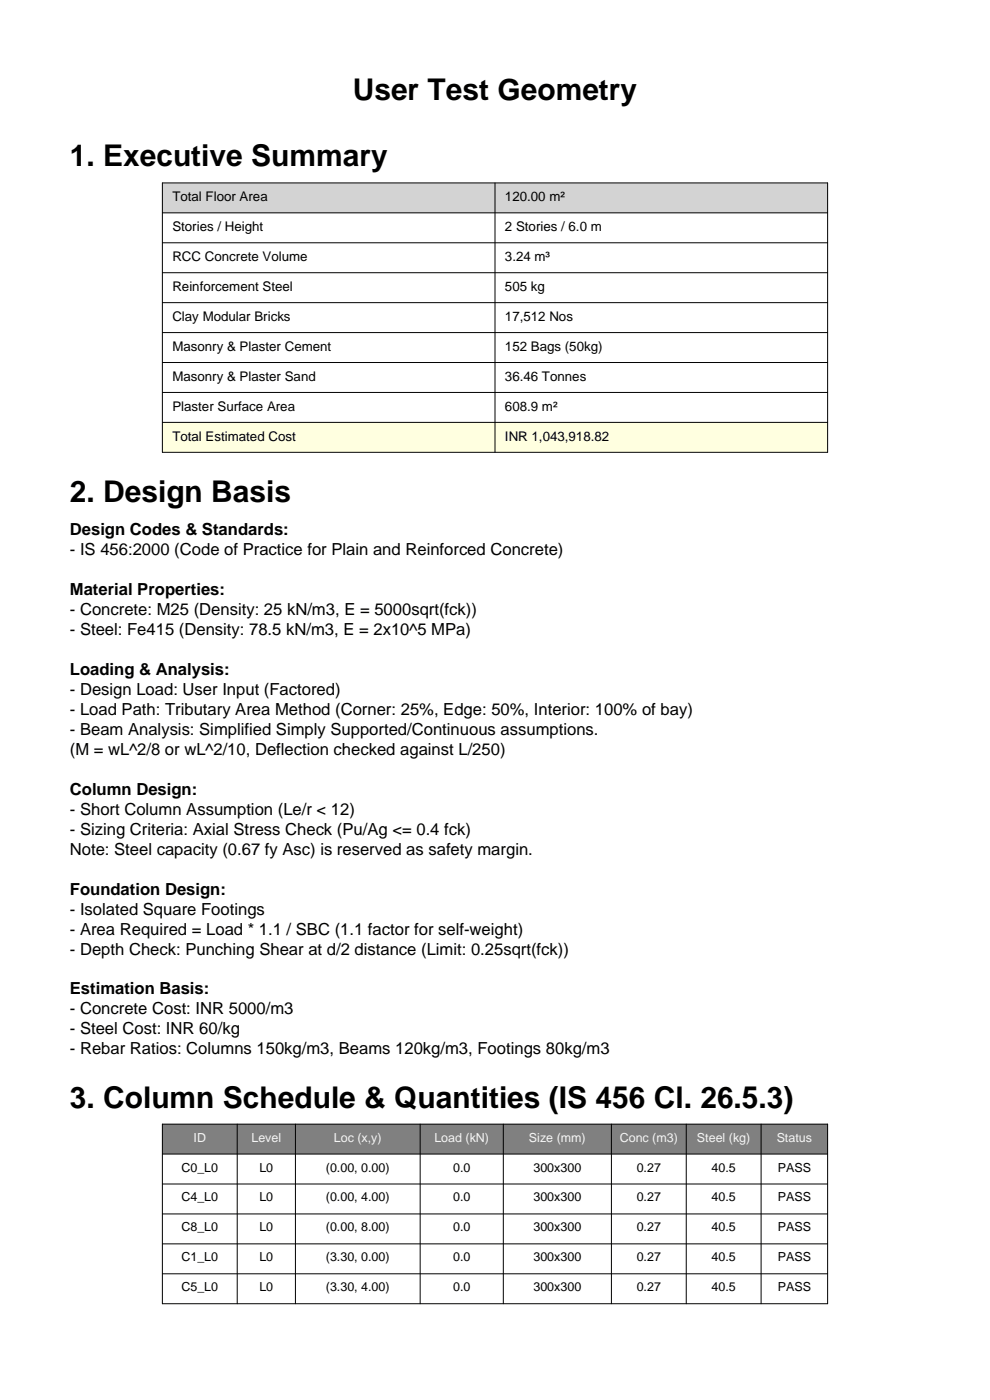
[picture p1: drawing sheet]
<svg xmlns="http://www.w3.org/2000/svg" width="210mm" height="297mm" viewBox="0 0 210 297" stroke-linecap="round" stroke-linejoin="round" font-family="sans-serif">
<defs><g id="words">
<g font-size="6.3">
<text x="74.8" y="21.2">User Test Geometry</text>
<text x="14.8" y="35.3">1. Executive Summary</text>
<text x="14.8" y="106.5">2. Design Basis</text>
<text x="14.8" y="234.9">3. Column Schedule &amp; Quantities (IS 456 Cl. 26.5.3)</text>
</g>
<g font-size="3.5">
<text x="14.8" y="113.6">Design Codes &amp; Standards:</text>
<text x="14.8" y="117.8">- IS 456:2000 (Code of Practice for Plain and Reinforced Concrete)</text>
<text x="14.8" y="126.3">Material Properties:</text>
<text x="14.8" y="130.5">- Concrete: M25 (Density: 25 kN/m3, E = 5000sqrt(fck))</text>
<text x="14.8" y="134.8">- Steel: Fe415 (Density: 78.5 kN/m3, E = 2x10^5 MPa)</text>
<text x="14.8" y="143.2">Loading &amp; Analysis:</text>
<text x="14.8" y="147.5">- Design Load: User Input (Factored)</text>
<text x="14.8" y="151.7">- Load Path: Tributary Area Method (Corner: 25%, Edge: 50%, Interior: 100% of bay)</text>
<text x="14.8" y="155.9">- Beam Analysis: Simplified Simply Supported/Continuous assumptions.</text>
<text x="14.8" y="160.2">(M = wL^2/8 or wL^2/10, Deflection checked against L/250)</text>
<text x="14.8" y="168.6">Column Design:</text>
<text x="14.8" y="172.9">- Short Column Assumption (Le/r &lt; 12)</text>
<text x="14.8" y="177.1">- Sizing Criteria: Axial Stress Check (Pu/Ag &lt;= 0.4 fck)</text>
<text x="14.8" y="181.3">Note: Steel capacity (0.67 fy Asc) is reserved as safety margin.</text>
<text x="14.8" y="189.8">Foundation Design:</text>
<text x="14.8" y="194">- Isolated Square Footings</text>
<text x="14.8" y="198.3">- Area Required = Load * 1.1 / SBC (1.1 factor for self-weight)</text>
<text x="14.8" y="202.5">- Depth Check: Punching Shear at d/2 distance (Limit: 0.25sqrt(fck))</text>
<text x="14.8" y="211">Estimation Basis:</text>
<text x="14.8" y="215.2">- Concrete Cost: INR 5000/m3</text>
<text x="14.8" y="219.4">- Steel Cost: INR 60/kg</text>
<text x="14.8" y="223.7">- Rebar Ratios: Columns 150kg/m3, Beams 120kg/m3, Footings 80kg/m3</text>
</g>
<g font-size="2.8">
<text x="36.6" y="42.7">Total Floor Area</text>
<text x="107.1" y="42.7">120.00 m²</text>
<text x="36.6" y="49">Stories / Height</text>
<text x="107.1" y="49">2 Stories / 6.0 m</text>
<text x="36.6" y="55.4">RCC Concrete Volume</text>
<text x="107.1" y="55.4">3.24 m³</text>
<text x="36.6" y="61.7">Reinforcement Steel</text>
<text x="107.1" y="61.7">505 kg</text>
<text x="36.6" y="68.1">Clay Modular Bricks</text>
<text x="107.1" y="68.1">17,512 Nos</text>
<text x="36.6" y="74.4">Masonry &amp; Plaster Cement</text>
<text x="107.1" y="74.4">152 Bags (50kg)</text>
<text x="36.6" y="80.8">Masonry &amp; Plaster Sand</text>
<text x="107.1" y="80.8">36.46 Tonnes</text>
<text x="36.6" y="87.1">Plaster Surface Area</text>
<text x="107.1" y="87.1">608.9 m²</text>
<text x="36.6" y="93.5">Total Estimated Cost</text>
<text x="107.1" y="93.5">INR 1,043,918.82</text>
</g>
<g font-size="2.6" fill="#f5f5f5">
<text x="41.1" y="242.2">ID</text>
<text x="53.3" y="242.2">Level</text>
<text x="70.8" y="242.2">Loc (x,y)</text>
<text x="92.1" y="242.2">Load (kN)</text>
<text x="112.2" y="242.2">Size (mm)</text>
<text x="131.5" y="242.2">Conc (m3)</text>
<text x="147.8" y="242.2">Steel (kg)</text>
<text x="164.7" y="242.2">Status</text>
</g>
<g font-size="2.6">
<text x="38.5" y="248.5">C0_L0</text>
<text x="55" y="248.5">L0</text>
<text x="69.1" y="248.5">(0.00, 0.00)</text>
<text x="96.1" y="248.5">0.0</text>
<text x="113.2" y="248.5">300x300</text>
<text x="135.1" y="248.5">0.27</text>
<text x="150.9" y="248.5">40.5</text>
<text x="165" y="248.5">PASS</text>
<text x="38.5" y="254.9">C4_L0</text>
<text x="55" y="254.9">L0</text>
<text x="69.1" y="254.9">(0.00, 4.00)</text>
<text x="96.1" y="254.9">0.0</text>
<text x="113.2" y="254.9">300x300</text>
<text x="135.1" y="254.9">0.27</text>
<text x="150.9" y="254.9">40.5</text>
<text x="165" y="254.9">PASS</text>
<text x="38.5" y="261.2">C8_L0</text>
<text x="55" y="261.2">L0</text>
<text x="69.1" y="261.2">(0.00, 8.00)</text>
<text x="96.1" y="261.2">0.0</text>
<text x="113.2" y="261.2">300x300</text>
<text x="135.1" y="261.2">0.27</text>
<text x="150.9" y="261.2">40.5</text>
<text x="165" y="261.2">PASS</text>
<text x="38.5" y="267.6">C1_L0</text>
<text x="55" y="267.6">L0</text>
<text x="69.1" y="267.6">(3.30, 0.00)</text>
<text x="96.1" y="267.6">0.0</text>
<text x="113.2" y="267.6">300x300</text>
<text x="135.1" y="267.6">0.27</text>
<text x="150.9" y="267.6">40.5</text>
<text x="165" y="267.6">PASS</text>
<text x="38.5" y="273.9">C5_L0</text>
<text x="55" y="273.9">L0</text>
<text x="69.1" y="273.9">(3.30, 4.00)</text>
<text x="96.1" y="273.9">0.0</text>
<text x="113.2" y="273.9">300x300</text>
<text x="135.1" y="273.9">0.27</text>
<text x="150.9" y="273.9">40.5</text>
<text x="165" y="273.9">PASS</text>
</g>
</g></defs>
<path d="M34.4 38.8h141.2v6.4h-141.2z" fill-rule="evenodd" fill="#d3d3d3"/>
<path d="M34.4 89.6h141.2v6.4h-141.2z" fill-rule="evenodd" fill="#ffffe0"/>
<path d="M34.4 38.8h141.2v57.2h-141.2zM105 38.8v57.2M34.4 45.2h141.2M34.4 51.5h141.2M34.4 57.9h141.2M34.4 64.2h141.2M34.4 70.6h141.2M34.4 76.9h141.2M34.4 83.3h141.2M34.4 89.6h141.2" fill="none" stroke="#000" stroke-width=".21"/>
<path d="M34.4 238.5h141.2v6.3h-141.2z" fill-rule="evenodd" fill="#808080"/>
<g fill="none" stroke="#000" stroke-width=".21">
<path d="M34.4 238.5h141.2v38.1h-141.2zM50.3 238.5v38.1M62.7 238.5v38.1M89.1 238.5v38.1M106.8 238.5v38.1M129.7 238.5v38.1M145.6 238.5v38.1M161.4 238.5v38.1M34.4 244.8h141.2M34.4 251.2h141.2M34.4 257.5h141.2M34.4 263.9h141.2"/>
<path d="M34.4 270.2h141.2"/>
</g>
<use href="#words"/>
</svg>
